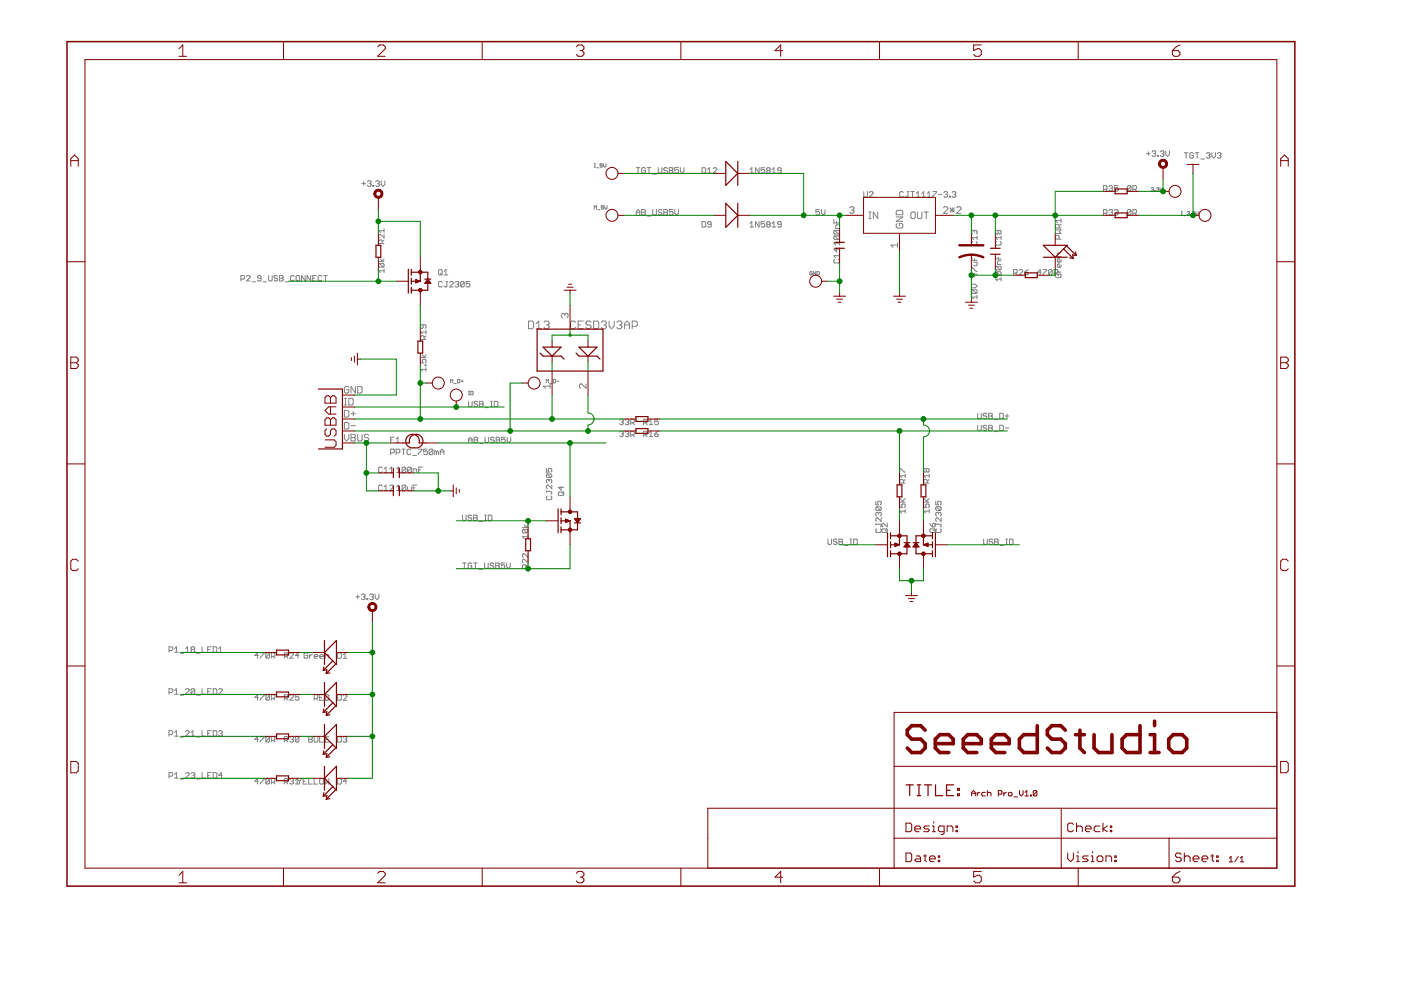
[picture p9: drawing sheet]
<svg xmlns="http://www.w3.org/2000/svg" width="297mm" height="210mm" viewBox="0 0 297 210" stroke-linecap="round" stroke-linejoin="round" font-family="sans-serif">
<g fill="none" stroke="#808080" stroke-width=".21">
<path d="M76.7 38.9h.8M77.1 38.5v.8M77.9 38.5l.2-.2h.4l.2 .2-.2 .4M78.3 38.9h.2M78.5 38.9l.2 .2-.2 .4h-.4l-.2-.2M79.1 39.3h.1v.2h-.1zM79.7 38.5l.1-.2h.4l.2 .2-.2 .4M80 38.9h.2M80.2 38.9l.2 .2-.2 .4h-.4l-.1-.2M80.8 38.3v.8l.4 .4 .4-.4v-.8M126 35.5h.2M126 34.7h.2"/>
<path d="M126.1 34.7v.8M126.5 35.6h.5M127.7 34.7h-.5v.4l.3-.1 .2 .1-.1 .4-.4-.2M128 34.7v.5l.2 .3 .3-.3v-.5M134.9 35.5h.8M135.3 35.5v1.2M136.8 35.8l-.2-.3h-.4l-.1 .3v.7l.1 .2h.4l.2-.2v-.4h-.4M137.2 35.5h.8M137.6 35.5v1.2M138.4 36.9h.8M139.6 35.5v1l.2 .2h.3l.2-.2v-1M141.5 35.8l-.2-.3h-.4l-.2 .4 .2 .2h.4l.2 .4-.2 .2h-.4l-.2-.2"/>
<path d="M141.9 36.1h.6M141.9 35.5h.6l.2 .3-.2 .3 .2 .4-.2 .2h-.6zM143.8 35.5h-.7v.6l.4-.2 .3 .2v.4l-.1 .2h-.4l-.2-.2M144.3 35.5v.8l.3 .4 .4-.4v-.8M148.9 35.6h.5l.2 .2v.7l-.2 .2h-.5zM150 36.7h.8M150 35.9l.4-.3v1.1M151.2 35.8l.2-.2h.4l.2 .2v.1l-.8 .8h.8M159 35.9l.4-.3v1.1M159 36.7h.8M161 35.6v1.1l-.8-1.1v1.1M162.1 35.6h-.7v.5l.4-.2 .3 .2v.4l-.2 .2h-.3l-.2-.2"/>
<path d="M162.7 36.1l-.2-.2 .2-.3h.4l.2 .2-.2 .3M162.7 36.1l-.2 .2 .2 .4h.4l.2-.2-.2-.4M162.7 36.1h.4M163.7 35.9l.4-.3v1.1M163.7 36.7h.8M165.6 36.1h-.5l-.2-.2 .2-.3h.3l.2 .2v.7l-.2 .2h-.3l-.2-.2M235.1 39.6l.2-.2h.4l.2 .2-.2 .3M235.5 39.9h.2M235.7 39.9l.2 .2-.2 .4h-.4l-.2-.2M237 39.4h-.7v.5l.4-.1 .3 .1v.4l-.1 .2h-.4l-.2-.2M239.8 39.6l-.2-.2h-.4l-.2 .2v.7M239.8 39.6v.7l-.2 .2h-.4l-.2-.2"/>
<path d="M239.8 39.6l-.8 .7M243.1 32.6h.8M243.5 32.2v.8M244.1 39.9l.4-.1 .1 .1-.1 .3M244.3 32.2l.2-.2h.3l.2 .2-.2 .4M244.6 32.6h.2M244.8 32.6l.2 .2-.2 .4h-.3l-.2-.2M245.2 39.9l.4-.1 .1 .1-.1 .3M245.4 33h.2v.2h-.2zM246 39.8v.5l.2 .2 .2-.2v-.5M246 32.2l.2-.2h.4l.2 .2-.2 .4M246.4 32.6h.2"/>
<path d="M246.6 32.6l.2 .2-.2 .4h-.4l-.2-.2M247.2 32v.8l.4 .4 .3-.4v-.8M251.1 32.4h.8M251.5 32.4v1.1M253 32.6l-.2-.2h-.3l-.2 .2v.7l.2 .2h.3l.2-.2v-.3h-.4M253.4 32.4h.8M253.8 32.4v1.1M254.6 33.7h.8M255.8 32.6l.2-.2h.3l.2 .2-.2 .4M256.2 33h.1M256.3 33l.2 .1-.2 .4h-.3l-.2-.2M256.9 32.4v.7l.4 .4 .4-.4v-.7"/>
<path d="M258.1 32.6l.2-.2h.4l.2 .2-.2 .4M258.5 33h.2M258.7 33l.2 .1-.2 .4h-.4l-.2-.2M51.1 59.2h.5l.2-.2v-.4l-.2-.2h-.5v1.2M52.3 58.6l.2-.2h.3l.2 .2v.2l-.7 .8h.7M53.4 59.8h.8M55.4 59h-.6l-.2-.2 .2-.4h.4l.2 .2v.8l-.2 .2h-.4l-.2-.2M55.8 59.8h.7M56.9 58.4v1l.2 .2h.4l.2-.2v-1M58.9 58.6l-.2-.2h-.4l-.2 .2 .2 .4h.4l.2 .2-.2 .4h-.4l-.2-.2M59.3 58.4h.5l.2 .2-.2 .4 .2 .4-.2 .2h-.5zM59.3 59h.5"/>
<path d="M60.4 59.8h.8M62.4 58.6l-.2-.2h-.4l-.2 .2v.8l.2 .2h.4l.2-.2M62.8 58.6l.2-.2h.4l.1 .2v.8l-.1 .2h-.4l-.2-.2zM64.7 58.4v1.2l-.8-1.2v1.2M65.9 58.4v1.2l-.8-1.2v1.2M66.3 59h.4M67.1 58.4h-.8v1.2h.8M68.2 58.6l-.2-.2h-.4l-.1 .2v.8l.1 .2h.4l.2-.2M68.6 58.4h.8M69 58.4v1.2M80.3 55.5h1.1M80.5 55.9h.7l.2 .1v.4l-.2 .2"/>
<path d="M80.5 55.9l-.2 .1v.4l.2 .2h.7M80.5 55.9l.7 .7M80.7 54.9l.3 .6 .4-.6M81 51.6v-.5l-.1-.2h-.4l-.2 .2v.5h1.1M81.4 57.4h-1.1l.4 .4M81.4 48.5v.8M81.4 49.7v.8l-.7-.8-.4 .2v.4l.2 .2M81.4 57v.8M81.4 50.9l-.4 .4M81.4 48.9h-1.1l.4 .4M93 57.3l.2-.2h.4l.1 .2v.8l-.1 .2h-.4l-.2-.2zM93.4 57.9l.3 .4"/>
<path d="M93.7 59.9l-.1-.2h-.4l-.2 .2v.7l.2 .2h.4l.1-.2M94.2 58.3h.7M94.2 57.5l.4-.4v1.2M94.6 59.7h.3M94.7 59.7v.9l-.1 .2-.4-.2M95.3 59.9l.2-.2h.4l.2 .2v.2l-.8 .7h.8M96.5 59.9l.2-.2h.4l.2 .2-.2 .4M98.4 59.9l-.2-.2h-.3l-.2 .2v.7M98.4 59.9v.7l-.2 .2h-.3l-.2-.2M98.4 59.9l-.7 .7M99.6 59.7h-.8v.6l.4-.2 .4 .2v.3l-.2 .2h-.4l-.2-.2M126 44.3v-.7l.2 .3 .3-.3v.7"/>
<path d="M126.7 44.5h.5M128 43.6h-.5v.4l.2-.1 .3 .1-.2 .3-.3-.1M128.2 43.6v.5l.3 .2 .2-.2v-.5M134.9 45h.8M134.9 45.6v-.8l.4-.4 .4 .4v.8M136.1 45h.5M136.1 44.4h.5l.2 .2-.2 .4 .2 .4-.2 .2h-.5zM137.2 45.8h.8M138.4 44.4v1l.2 .2h.4l.2-.2v-1M140.3 44.6l-.2-.2h-.3l-.2 .4 .2 .2h.3l.2 .4-.2 .2h-.3l-.2-.2M140.7 44.4h.6l.2 .2-.2 .4 .2 .4-.2 .2h-.6zM140.7 45h.6"/>
<path d="M142.7 44.4h-.8v.6l.4-.2 .4 .2v.4l-.2 .2h-.4l-.2-.2M143.1 44.4v.8l.4 .4 .3-.4v-.8M148.9 47h.5l.2 .2v.7l-.2 .2h-.5zM150.8 47.6h-.6l-.2-.2 .2-.4h.4l.2 .2v.7l-.2 .2h-.4l-.2-.2M159 47.4l.4-.4v1.1M159 48.1h.8M161 47v1.1l-.8-1.1v1.1M162.1 47h-.7v.6l.4-.2 .3 .2v.3l-.2 .2h-.3l-.2-.2M162.7 47.6l-.2 .2 .2 .3h.4l.2-.2-.2-.3M162.7 47.6l-.2-.2 .2-.4h.4l.2 .2-.2 .4M162.7 47.6h.4M163.7 48.1h.8"/>
<path d="M163.7 47.4l.4-.4v1.1M165.6 47.6h-.5l-.2-.2 .2-.4h.3l.2 .2v.7l-.2 .2h-.3l-.2-.2M172.2 57.7l-.1-.1-.4 .1 .1 .6 .4-.1v-.2h-.2M172.9 57.6v.7l-.5-.7v.7M173.2 57.6l.5 .1-.1 .6h-.4zM173.8 44.4h-.8v.6l.4-.2 .4 .2v.4l-.2 .2h-.4l-.2-.2M174.2 44.4v.8l.3 .4 .4-.4v-.8M176.8 46.5v.8h1.2M177 48.8h.8l.2 .2v.4l-.2 .2M177 50h.8l.2 .2v.4l-.2 .2M177 55l-.2 .2v.4l.2 .2h.8l.2-.2v-.4l-.2-.2M177 50l-.2 .2v.4l.2 .2h.8"/>
<path d="M177 48.8l-.2 .2v.4l.2 .2h.8M177 50l.8 .8M177 48.8l.8 .8M177.4 46.9v.4M177.4 52.6v.8l-.6-.6h1.2M178 51.6h-1.2l.4 .4M178 51.2v.8M178 53.8v.8M178 47.7h-.6l-.2 .2v.6h.8M178 54.2h-1.2l.4 .4M180.1 44.1l.3-.3h.4l.3 .3-.3 .4M180.6 44.5h.2"/>
<path d="M180.8 44.5l.3 .3-.3 .4h-.4l-.3-.2M183.1 40.6v1l.2 .2h.4l.2-.2v-1M184.2 46.4h.5M184.2 45h.5M184.3 40.8l.2-.2h.4l.2 .2v.2l-.8 .8h.8M184.4 45v1.4M186.1 45v1.4l-.9-1.4v1.4M190 46h1.4l-1.4 .9h1.4M190.2 47.4l-.2 .2v.5l.2 .2h1l.2-.2v-.5l-.2-.2h-.5v.5M190.2 44.6h1l.2 .2v.7h-1.4v-.7zM190.3 52h-1.4l.5 .4M190.3 51.5v.9"/>
<path d="M191.5 40.8l-.2-.2h-.3l-.2 .2v.8l.2 .2h.3l.2-.2M192.3 40.6h.4M192.5 40.6v1l-.2 .2-.4-.2M193.1 40.6h.8M193.1 45.2l.3-.2h.4l.3 .2v.9l-.3 .3h-.4l-.3-.3zM193.5 40.6v1.2M194.3 41.8h.8M194.3 41l.4-.4v1.2M194.5 45v1.1l.3 .3h.4l.3-.3v-1.1M195.4 41l.4-.4v1.2M195.4 41.8h.8M195.9 45h.9"/>
<path d="M196.4 45v1.4M196.6 41l.4-.4v1.2M196.6 41.8h.8M197.8 40.6h.8v.2l-.8 .8v.2M198.9 41.2h.8M200 44.1l.3-.3h.4l.3 .3v.2l-1 .9h1M200.1 40.8l.2-.2h.4l.2 .2-.2 .4M200.5 41.2h.2M200.7 41.2l.2 .2-.2 .4h-.4l-.2-.2M201.3 41.6h.2v.2h-.2zM201.4 44.5h1M201.4 44.1l1 .9"/>
<path d="M201.9 40.8l.2-.2h.4l.1 .2-.1 .4M201.9 44.1v.9M202.3 41.2h.2M202.4 44.1l-1 .9M202.5 41.2l.1 .2-.1 .4h-.4l-.2-.2M202.8 44.1l.3-.3h.4l.3 .3v.2l-1 .9h1M206 54.4v.8h1.2M206 57.5v-.7l1.2 .7M206.2 51.2l-.2 .2v.4l.2 .1h.8l.2-.1v-.4l-.2-.2M206.4 55.6h.8v.6l-.2 .1h-.6M206.6 49l.2-.2 .4 .2v.4l-.2 .2M206.6 49l-.2-.2-.4 .2v.4l.2 .2"/>
<path d="M206.6 57.9v.8l-.6-.6h1.2M206.6 49v.2M206.6 54.8v.4M207.2 50v.8M207.2 50.4h-1.2l.4 .4M211.1 54.1v.8h1.2M211.3 51.2l-.2 .2v.4l.2 .2h.7l.3-.2v-.4l-.3-.2M211.3 56.5h.7l.3 .1v.4l-.3 .2M211.3 57.6h.7l.3 .2v.4l-.3 .2M211.3 57.6l-.2 .2v.4l.2 .2h.7M211.3 56.5l-.2 .1v.4l.2 .2h.7M211.3 57.6l.7 .8"/>
<path d="M211.3 56.5l.7 .7M211.7 49l-.2-.2-.4 .2v.4l.2 .2 .4-.2M211.7 49l.2-.2 .4 .2v.4l-.3 .2-.3-.2M211.7 49v.4M211.7 54.5v.4M212.3 59.2h-1.2l.4 .4M212.3 50v.8M212.3 58.8v.8M212.3 55.3h-.6l-.2 .2v.6h.8M212.3 50.4h-1.2l.4 .4M214.9 57.9h.6l.2-.2v-.4l-.2-.2h-.6v1.2M215.3 57.9l.4 .4"/>
<path d="M216.1 57.3l.2-.2h.3l.2 .2v.2l-.7 .8h.7M217.2 57.7h.6l.2 .4-.2 .2h-.4l-.2-.2zM218 57.1l-.8 .6M220.7 57.7h-.7l.6-.6v1.2M221.1 57.1h.8l-.8 1.2M223.1 57.3l-.2-.2h-.4l-.2 .2v.8M223.1 57.3v.8l-.2 .2h-.4l-.2-.2M223.1 57.3l-.8 .8M223.5 57.9h.6l.2-.2v-.4l-.2-.2h-.6v1.2M223.8 48.7h1.2l-.4 .4 .4 .4h-1.2M223.9 57.9l.4 .4M224 58.1l-.2 .2v.4l.2 .2h.7l.3-.2v-.4l-.3-.2h-.3v.4"/>
<path d="M224.2 57.7h.8M224.2 57.1l.4 .6M224.6 48.3v-.5l-.2-.2h-.4l-.2 .2v.5h1.2M224.6 50.7v-.6l-.2-.2h-.4l-.2 .2v.6h1.2M225 46.4v.8M225 55v.4l-.3 .2h-.3l-.2-.2v-.4l.4-.2v.8M225 56.2v.3l-.3 .2h-.3l-.2-.2v-.3l.4-.3v.8M225 53.6h-.6l-.2 .2v.6h.8M225 47.6l-.4 .4M225 46.8h-1.2l.4 .4M234 45.2h.5l.2-.2v-.4l-.2-.2h-.5v1.2M234 40.1h.5l.2-.2v-.3l-.2-.2h-.5v1.1"/>
<path d="M234.3 45.2l.4 .4M234.3 40.1l.4 .4M235.1 44.6l.2-.2h.4l.2 .2-.2 .4M235.5 45h.2M235.7 45l.2 .2-.2 .4h-.4l-.2-.2M236.3 44.6l.2-.2h.4l.1 .2-.1 .4M236.7 45h.2M236.9 45l.1 .2-.1 .4h-.4l-.2-.2M239.8 44.6l-.2-.2h-.4l-.2 .2v.8M239.8 44.6v.8l-.2 .2h-.4l-.2-.2M239.8 44.6l-.8 .8M240.2 45.2h.6l.2-.2v-.4l-.2-.2h-.6v1.2"/>
<path d="M240.2 40.1h.6l.2-.2v-.3l-.2-.2h-.6v1.1M240.6 45.2l.4 .4M240.6 40.1l.4 .4M244.3 40.2h.2M244.5 40.2l.1 .1-.1 .2-.4-.1M244.8 40.4l.2 .1zM245.4 40.2h.2M245.6 40.2l.1 .1-.1 .2-.4-.1M250.4 45.6h.3M250.4 44.9h.3M250.5 44.9v.7M250.9 45.7h.5"/>
<path d="M251.7 45l.4-.1 .1 .1-.1 .3M251.9 45.3h.2M252.1 45.3l.1 .1-.1 .2-.4-.1M252.4 45.5l.2 .1zM252.8 45l.4-.1 .1 .1-.1 .3M253 45.3h.2M253.2 45.3l.1 .1-.1 .2-.4-.1M253.6 44.9v.5l.2 .2 .2-.2v-.5M89.2 76.2v.7h.5l-.1-.3 .1-.4h.4l.2 .2v.4l-.2 .1M89.2 75.8h1.1M89.6 75.2l.3 .6 .4-.6M89.7 68.9v.5l-.1 .2-.4-.2v-.4l.2-.1h.7l.2 .1v.4l-.2 .2"/>
<path d="M89.9 72v-.6l-.2-.2h-.3l-.2 .2v.6h1.1M90.1 77.3h.2v.2h-.2zM90.3 78.3h-1.1l.4 .4M90.3 70v.8M90.3 77.9v.8M90.3 71.2l-.4 .4M90.3 70.4h-1.1l.4 .4M96.9 60.3h.2M97.1 60.3l.2 .2-.2 .3h-.4l-.2-.2M112.1 68.1h.8l.2 .2v1.1l-.2 .3h-.8zM113.7 69.7h1.1M113.7 68.6l.5-.5v1.6"/>
<path d="M115.3 68.3l.3-.2h.5l.3 .2v.3l-.3 .3M115.9 68.9h.2M116.1 68.9l.3 .3v.2l-.3 .3h-.5l-.3-.3M119.7 66.7l.3-.3 .4 .3v.4l-.2 .3M119.7 66.7l-.2-.3-.5 .3v.4l.3 .3M119.7 66.7v.2M122 68.3l-.2-.2h-.6l-.3 .2v1.1l.3 .3h.6l.2-.3M122.6 68.9h.5M123.7 68.1h-1.1v1.6h1.1M125.3 68.3l-.3-.2h-.5l-.3 .2v.3l.3 .3h.5l.3 .3v.2l-.3 .3h-.5l-.3-.3M125.9 68.1h.8l.2 .2v1.1l-.2 .3h-.8zM127.5 68.3l.3-.2h.5l.3 .2v.3l-.3 .3"/>
<path d="M128 68.9h.3M128.3 68.9l.3 .3v.2l-.3 .3h-.5l-.3-.3M129.1 68.1v1.1l.6 .5 .5-.5v-1.1M130.8 68.3l.2-.2h.6l.2 .2v.3l-.2 .3M131.3 68.9h.3M131.6 68.9l.2 .3v.2l-.2 .3h-.6l-.2-.3M132.4 68.9h1.1M132.4 69.7v-1.1l.5-.5 .6 .5v1.1M134 69.2h.9l.2-.3v-.6l-.2-.2h-.9v1.6M206 60.3h.8l.4 .3-.4 .4h-.8M206.2 61.4h.8l.2 .2v.4l-.2 .2M206.2 61.4l-.2 .2v.4l.2 .2h.8"/>
<path d="M206.2 61.4l.8 .8M207.2 63h-1.2l.4 .4M207.2 62.6v.8M73 87h.7l.3 .2v1l-.3 .2h-.7zM73 89.6h.7l.3 .2v.9l-.3 .3h-.7zM73 92.1v.9l.5 .5 .5-.5v-.9M73 85.9h.5M73 84.5h.5M73.3 84.5v1.4M74 82.2l-.3-.3h-.4l-.3 .3v.9l.3 .2h.4l.3-.2v-.5h-.5M74 84.5h.7l.2 .2v.9l-.2 .3h-.7zM74.4 92.1h.7l.3 .2-.3 .5 .3 .5-.3 .2h-.7z"/>
<path d="M74.4 87.7h1M74.4 90.3h1M74.4 92.8h.7M74.9 87.2v1M75.4 81.9v1.4l-1-1.4v1.4M75.8 92.1v1.2l.3 .2h.4l.3-.2v-1.2M75.8 81.9h.7l.3 .3v.9l-.3 .2h-.7zM78.2 92.3l-.3-.2h-.4l-.3 .5 .3 .2h.4l.3 .5-.3 .2h-.4l-.3-.2M81.1 99.2l-.2-.2h-.4l-.2 .2v.8l.2 .2h.4l.2-.2M81.4 99.4l.4-.4v1.2M82.6 99.4l.4-.4v1.2M82.8 96h.6l.2-.2v-.4l-.2-.2h-.6v1.2"/>
<path d="M82.8 93.3h.4M83.6 92.7h-.8v1.2M84 96h.6l.2-.2v-.4l-.2-.2h-.6v1.2M84 93.1l.4-.4v1.2M84 93.9h.8M84.1 99.4l.4-.4v1.2M85.2 95.2h.7M85.6 95.2v1.2M86 99.2v.8l-.1 .2h-.5l-.1-.2M86 99.2l-.1-.2h-.5l-.1 .2v.8M86 99.2l-.7 .8M87.1 95.4l-.2-.2h-.4l-.2 .2v.8l.2 .2h.4l.2-.2"/>
<path d="M87.2 99.2v.8l-.2 .2h-.4l-.2-.2M87.2 99.2l-.2-.2h-.4l-.2 .2v.8M87.2 99.2l-.8 .8M87.5 96.6h.8M88.7 95.2h.8v.2l-.8 .8v.2M88.8 99.6h.4M89.6 99h-.8v1.2M90.6 95.2h-.8v.6l.4-.2 .4 .2v.4l-.2 .2h-.4l-.2-.2M91.8 95.4l-.2-.2h-.4l-.2 .2v.8M91.8 95.4v.8l-.2 .2h-.4l-.2-.2M91.8 95.4l-.8 .8M92.6 95.8l.2-.2 .2 .2v.6"/>
<path d="M92.6 95.8l-.4-.2v.8M92.6 95.8v.6M93.3 96.4v-.8l.4-.4 .4 .4v.8M93.3 95.8h.8M95.5 81.2v-.8l.3 .3 .2-.3v.8M96.2 81.3h.6M97 80.4l.5 .2-.1 .6h-.4zM97.7 80.8h.5M98 80.6v.4M99.3 83.7h.3M99.3 83h.3M99.3 85.1v.9l.2 .2h.4l.2-.2v-.9"/>
<path d="M99.3 93.3h.8M99.3 93.9v-.8l.4-.4 .4 .4v.8M99.4 83v.7M99.8 83l.5 .1-.1 .6h-.4zM100.5 92.7h.6l.2 .2-.2 .4 .2 .4-.2 .2h-.6zM100.5 93.3h.6M101.3 85.3l-.2-.2h-.4l-.2 .4 .2 .2h.4l.2 .3-.2 .2h-.4l-.2-.2M101.7 85.1h.6l.1 .2-.1 .4 .1 .3-.1 .2h-.6zM101.7 85.7h.6M101.7 94h.7M102.8 92.7v1l.2 .2h.4l.2-.2v-1M102.8 86.4h.8"/>
<path d="M104 86.2h.4M104 85.1h.4M104.2 85.1v1.1M104.8 92.9l-.2-.2h-.4l-.2 .4 .2 .2h.4l.2 .4-.2 .2h-.4l-.2-.2M104.8 85.1h.6l.2 .2v.7l-.2 .2h-.6zM105.2 92.7h.6l.2 .2-.2 .4 .2 .4-.2 .2h-.6zM105.2 93.3h.6M107.1 92.7h-.7v.6l.5-.2 .2 .2v.4l-.2 .2h-.3l-.2-.2M107.5 92.7v.8l.4 .4 .4-.4v-.8M115.8 81.2v-.8l.3 .3 .2-.3v.8M115.8 99.3v.8h.6l-.2-.4 .2-.4h.4l.2 .2v.4l-.2 .2M116.6 81.3h.5"/>
<path d="M116.6 81.9h-1.4l.5 .4M116.6 81.4v.9M117.3 80.4l.5 .2-.1 .6h-.4zM118.1 80.8h.5M124.2 81.4v.9l-.9-.9h-.2l-.2 .2v.5l.2 .2M131.4 89.1l.2-.2h.4l.1 .2-.1 .4M131.4 91.6l.2-.2h.4l.1 .2-.1 .4M131.8 89.5h.2M131.8 92h.2M132 89.5l.1 .2-.1 .3h-.4l-.2-.1M132 92l.1 .2-.1 .4h-.4l-.2-.2M132.6 89.1l.2-.2h.3l.2 .2-.2 .4"/>
<path d="M132.6 91.6l.2-.2h.3l.2 .2-.2 .4M132.9 89.5h.2M132.9 92h.2M133.1 89.5l.2 .2-.2 .3h-.3l-.2-.1M133.1 92l.2 .2-.2 .4h-.3l-.2-.2M133.7 89.7h.6l.2-.2v-.4l-.2-.2h-.6v1.1M133.7 92.2h.6l.2-.2v-.4l-.2-.2h-.6v1.2M134.1 89.7l.4 .3M134.1 92.2l.4 .4M136.5 89.7h.5l.2-.2v-.4l-.2-.2h-.5v1.1M136.5 92.2h.5l.2-.2v-.4l-.2-.2h-.5v1.2M136.8 89.7l.4 .3"/>
<path d="M136.8 92.2l.4 .4M137.6 90h.8M137.6 92.6h.8M137.6 89.3l.4-.4v1.1M137.6 91.8l.4-.4v1.2M138.8 92h.6l.2 .4-.2 .2h-.4l-.2-.2zM139.6 88.9h-.8v.6l.4-.2 .4 .2v.4l-.2 .1h-.4l-.2-.1M139.6 91.4l-.8 .6M196.4 99.5l.2-.2 .4 .2v.4l-.2 .2-.4-.2M196.4 99.5l-.2-.2-.3 .2v.4l.1 .2 .4-.2M196.4 99.5v.4M207.3 87.6v1l.2 .2h.4l.1-.2v-1"/>
<path d="M207.3 90.2v.9l.2 .2h.4l.1-.2v-.9M209.2 87.8l-.2-.2h-.4l-.2 .4 .2 .2h.4l.2 .4-.2 .2h-.4l-.2-.2M209.2 90.4l-.2-.2h-.4l-.2 .4 .2 .1h.4l.2 .4-.2 .2h-.4l-.2-.2M209.6 87.6h.6l.2 .2-.2 .4 .2 .4-.2 .2h-.6zM209.6 88.2h.6M209.6 90.2h.6l.2 .2-.2 .3 .2 .4-.2 .2h-.6zM209.6 90.7h.6M210.8 89h.8M210.8 91.5h.8M212 87.6h.5l.2 .2v.8l-.2 .2h-.5zM212 90.2h.5l.2 .2v.7l-.2 .2h-.5zM213.1 88.2h.8"/>
<path d="M213.1 90.7h.8M213.5 87.8v.8M81.1 103l-.2-.2h-.4l-.2 .2v.8l.2 .2h.4l.2-.2M81.4 100.2h.8M81.4 104h.8M81.4 103.2l.4-.4v1.2M82.6 100.2h.8M82.6 103l.2-.2h.4l.2 .2v.2l-.8 .8h.8M84.1 103.2l.4-.4v1.2M84.1 100.2h.8M84.1 104h.8M86 103l-.1-.2h-.5l-.1 .2v.8"/>
<path d="M86 103v.8l-.1 .2h-.5l-.1-.2M86 103l-.7 .8M86.4 103.2v.6l.2 .2h.6v-.8M87.6 100.2v-.8h.6l.2 .2v.6M87.6 103.4h.4M88.4 102.8h-.8v1.2M98.1 109.2v1l.2 .2h.3l.2-.2v-1M98.1 119.4h.7M98.4 119.4v1.1M100 109.4l-.2-.2h-.4l-.1 .4 .1 .2h.4l.2 .4-.2 .2h-.4l-.1-.2M100 119.5l-.2-.1h-.4l-.1 .1v.8l.1 .2h.4l.2-.2v-.3h-.4M100.4 109.2h.6l.2 .2-.2 .4 .2 .4-.2 .2h-.6z"/>
<path d="M100.4 109.8h.6M100.4 119.4h.8M100.8 119.4v1.1M101.6 110.6h.7M102.7 119.4v.9l.2 .2h.4l.2-.2v-.9M102.7 110.4h.4M102.7 109.2h.4M102.9 109.2v1.2M103.5 109.2h.6l.2 .2v.8l-.2 .2h-.6zM104.7 119.5l-.2-.1h-.4l-.2 .1 .2 .5h.4l.2 .1-.2 .4h-.4l-.2-.2M105.1 119.4h.6l.2 .1-.2 .5 .2 .3-.2 .2h-.6zM105.1 120h.6"/>
<path d="M107 119.4h-.7v.6l.3-.3 .4 .3v.3l-.2 .2h-.4l-.1-.2M107.4 119.4v.7l.4 .4 .4-.4v-.7M110.8 111.8h1.1M111 112.2l-.2 .2v.4l.2 .2h.7M111 112.2h.7l.2 .2v.4l-.2 .2M111 112.2l.7 .8M111.1 111.3l.4 .5 .4-.5M111.9 113.8h-1.1l.3 .4M111.9 113.4v.8M111.9 117.4v.8l-.8-.8h-.1l-.2 .2v.4l.2 .2M111.9 118.6v.7l-.8-.7h-.1l-.2 .2v.3l.2 .2M111.9 119.7l-.4 .4"/>
<path d="M115.8 104.2h1l.2 .2-.2 .4M115.8 104v.4M116 105.2l-.2 .2v.3l.2 .2h.8l.2-.2v-.3l-.2-.2M116 100.5l-.2 .2v.4l.2 .2h.8M116 100.5h.8l.2 .2v.4l-.2 .2M116 100.5l.8 .8M116.4 101.9l-.2-.2-.4 .2v.3l.2 .2M116.4 101.9l.2-.2 .4 .2v.3l-.2 .2M116.4 101.9v.1M117 102.8v.8l-.8-.8-.4 .2v.4l.2 .2M118.4 104.5l.2-.2h.7l.2 .2v.4l-.2 .2h-.7l-.2-.2zM119 103.1v.8l-.6-.6h1.1"/>
<path d="M119.5 104.3l-.4 .4M175.5 114.3v1l.2 .1h.4l.2-.1v-1M177.5 114.5l-.2-.2h-.4l-.2 .4 .2 .2h.4l.2 .4-.2 .1h-.4l-.2-.1M177.9 114.3h.6l.1 .2-.1 .4 .1 .4-.1 .1h-.6zM177.9 114.9h.6M179 115.6h.8M180.2 115.4h.4M180.2 114.3h.4M180.4 114.3v1.1M181 114.3h.6l.2 .2v.8l-.2 .1h-.6zM185.7 111.1h.9l.2 .2-.2 .4M185.7 106.3v.7h.6l-.2-.5 .2-.2h.3l.2 .2v.3l-.2 .2"/>
<path d="M185.7 111v.3M185.9 112.1l-.2 .2v.4l.2 .2h.7l.2-.2v-.4l-.2-.2M185.9 107.5l-.2 .2v.3l.2 .2h.7M185.9 107.5h.7l.2 .2v.3l-.2 .2M185.9 107.5l.7 .7M186.3 108.8l-.2-.2-.4 .2v.4l.2 .2M186.3 108.8l.2-.2 .3 .2v.4l-.2 .2M186.3 108.8v.2M186.8 109.8v.8l-.7-.8h-.2l-.2 .2v.4l.2 .2M187 112.3l.2-.2h.7l.2 .2v.4l-.2 .2h-.7l-.2-.2zM188.1 111v.7l-.8-.7h-.1l-.2 .1v.4l.2 .2M188.1 112.1l-.4 .4"/>
<path d="M190.8 106.8v.8h.5l-.1-.6 .1-.2h.4l.2 .2v.4l-.2 .2M190.8 100.1v-.8l1.1 .8M190.8 106.4h1.1M190.8 105.7l.7 .7M191.5 102.4v-.5l-.2-.2h-.3l-.2 .2v.5h1.1M191.9 108.4h-1.1l.4 .4M191.9 100.5v.8M191.9 108v.8M191.9 105.7l-.6 .6M191.9 100.9h-1.1l.4 .4M191.9 101.7l-.4 .3M195.9 106.8v.8h.5l-.2-.6 .2-.2h.4l.2 .2v.4l-.2 .2"/>
<path d="M195.9 106.4h1.1M195.9 105.7l.7 .7M196.6 102.4v-.5l-.2-.2h-.4l-.1 .2v.5h1.1M197 108.4h-1.1l.3 .4M197 100.5v.8M197 108v.8M197 105.7l-.6 .6M197 100.9h-1.1l.3 .4M197 101.7l-.4 .3M197.1 112.3l.2-.2h.8l.2 .2v.4l-.2 .2h-.8l-.2-.2zM197.1 111l.6 .7M197.7 111.1l.4-.1 .2 .1v.4l-.2 .2h-.4z"/>
<path d="M198.3 112.1l-.4 .4M198.4 106.3v.7h.6l-.2-.5 .2-.2h.3l.2 .2v.3l-.2 .2M198.4 111v.3M198.4 111.1h.9l.2 .2-.2 .4M198.6 112.1l-.2 .2v.4l.2 .2h.7l.2-.2v-.4l-.2-.2M198.6 107.5l-.2 .2v.3l.2 .2h.7M198.6 107.5h.7l.2 .2v.3l-.2 .2M198.6 107.5l.7 .7M199 108.8l-.2-.2-.4 .2v.4l.2 .2M199 108.8l.2-.2 .3 .2v.4l-.2 .2M199 108.8v.2M199.5 109.8v.8l-.7-.8h-.2l-.2 .2v.4l.2 .2"/>
<path d="M208.6 114.3v1l.1 .1h.4l.2-.1v-1M210.5 114.5l-.2-.2h-.4l-.2 .4 .2 .2h.4l.2 .4-.2 .1h-.4l-.2-.1M210.9 114.3h.6l.2 .2-.2 .4 .2 .4-.2 .1h-.6zM210.9 114.9h.6M212.1 115.6h.7M213.2 115.4h.4M213.2 114.3h.4M213.4 114.3v1.1M214 114.3h.6l.2 .2v.8l-.2 .1h-.6zM35.8 137.9h.6l.2-.2v-.4l-.2-.2h-.6v1.2M37 137.5l.4-.4v1.2M37 138.3h.8"/>
<path d="M38.2 138.5h.7M39.3 138.3h.8M39.3 137.5l.4-.4v1.2M40.7 137.7l-.2-.2 .2-.4h.4l.2 .2-.2 .4M40.7 137.7l-.2 .2 .2 .4h.4l.2-.2-.2-.4M40.7 137.7h.4M41.7 138.5h.8M42.8 137.1v1.2h.8M44 137.7h.4M44.8 137.1h-.8v1.2h.8M45.2 137.1h.6l.2 .2v.8l-.2 .2h-.6zM46.4 137.5l.3-.4v1.2"/>
<path d="M46.4 138.3h.7M54.8 139h-.8l.6-.6v1.2M55.2 138.4h.8l-.8 1.2M57.1 138.6l-.2-.2h-.3l-.2 .2v.8M57.1 138.6v.8l-.2 .2h-.3l-.2-.2M57.1 138.6l-.7 .8M57.5 139.2h.6l.2-.2v-.4l-.2-.2h-.6v1.2M57.9 139.2l.4 .4M60.3 139.2h.6l.1-.2v-.4l-.1-.2h-.6v1.2M60.7 139.2l.3 .4M61.4 138.6l.2-.2h.4l.2 .2v.2l-.8 .8h.8M63.4 139h-.8l.6-.6v1.2"/>
<path d="M65.3 138.6l-.3-.2h-.3l-.2 .2v.8l.2 .2h.3l.3-.2v-.4h-.4M65.6 138.8v.8M66.2 138.8h-.2l-.4 .4M66.6 139.2h.8l-.2-.4h-.4l-.2 .2v.4l.2 .2h.4M67.8 139.2h.8l-.2-.4h-.4l-.2 .2v.4l.2 .2h.4M69 139.6v-.8h.5l.2 .2v.6M71.6 138.4h.6l.2 .2v.8l-.2 .2h-.6zM72.8 139.6h.7M72.8 138.8l.4-.4v1.2M75.5 126.5h.7M75.8 126.2v.7M76.6 126.2l.2-.2h.4l.2 .2-.2 .3"/>
<path d="M77 126.5h.2M77.2 126.5l.2 .2-.2 .4h-.4l-.2-.2M77.8 126.9h.2v.2h-.2zM78.4 126.2l.2-.2h.4l.2 .2-.2 .3M78.8 126.5h.2M79 126.5l.2 .2-.2 .4h-.4l-.2-.2M79.5 126v.7l.4 .4 .4-.4v-.7M101.6 120.7h.7M111.5 120.5v-.5l-.2-.3h-.3l-.2 .3v.5h1.1M35.8 146.8h.6l.2-.2v-.4l-.2-.2h-.6v1.2M35.8 155.7h.6l.2-.2v-.4l-.2-.2h-.6v1.2M37 146.4l.4-.4v1.2"/>
<path d="M37 155.3l.4-.4v1.2M37 147.2h.8M37 156.1h.8M38.2 147.4h.7M38.2 156.3h.7M39.3 146.2l.2-.2h.4l.2 .2v.2l-.8 .8h.8M39.3 155.1l.2-.2h.4l.2 .2v.2l-.8 .8h.8M40.5 156.1h.8M40.5 155.3l.4-.4v1.2M41.3 146.2v.8l-.2 .2h-.4l-.2-.2M41.3 146.2l-.2-.2h-.4l-.2 .2v.8M41.3 146.2l-.8 .8"/>
<path d="M41.7 147.4h.8M41.7 156.3h.8M42.8 146v1.2h.8M42.8 154.9v1.2h.8M44 146.6h.4M44 155.5h.4M44.8 146h-.8v1.2h.8M44.8 154.9h-.8v1.2h.8M45.2 146h.6l.2 .2v.8l-.2 .2h-.6zM45.2 154.9h.6l.2 .2v.8l-.2 .2h-.6zM46.4 146.2l.1-.2h.4l.2 .2v.2l-.7 .8h.7M46.4 155.1l.1-.2h.4l.2 .2-.2 .4"/>
<path d="M46.7 155.5h.2M46.9 155.5l.2 .2-.2 .4h-.4l-.1-.2M54.8 147.9h-.8l.6-.6v1.1M54.8 156.8h-.8l.6-.6v1.1M55.2 147.3h.8l-.8 1.1M55.2 156.2h.8l-.8 1.1M57.1 147.5l-.2-.2h-.3l-.2 .2v.8M57.1 156.4l-.2-.2h-.3l-.2 .2v.7M57.1 147.5v.8l-.2 .1h-.3l-.2-.1M57.1 156.4v.7l-.2 .2h-.3l-.2-.2M57.1 147.5l-.7 .8M57.1 156.4l-.7 .7"/>
<path d="M57.5 148.1h.6l.2-.2v-.4l-.2-.2h-.6v1.1M57.5 157h.6l.2-.2v-.4l-.2-.2h-.6v1.1M57.9 148.1l.4 .3M57.9 157l.4 .3M60.3 148.1h.6l.1-.2v-.4l-.1-.2h-.6v1.1M60.3 157h.6l.1-.2v-.4l-.1-.2h-.6v1.1M60.7 148.1l.3 .3M60.7 157l.3 .3M61.4 147.5l.2-.2h.4l.2 .2v.2l-.8 .7h.8M61.4 156.4l.2-.2h.4l.2 .2-.2 .4M61.8 156.8h.2M62 156.8l.2 .2-.2 .3h-.4l-.2-.2"/>
<path d="M63.4 147.3h-.8v.6l.4-.2 .4 .2v.4l-.2 .1h-.4l-.2-.1M63.4 156.4l-.2-.2h-.4l-.2 .2v.7M63.4 156.4v.7l-.2 .2h-.4l-.2-.2M63.4 156.4l-.8 .7M65.4 156.2h.6l.2 .2-.2 .4 .2 .4-.2 .2h-.6zM65.4 156.8h.6M66.6 148.1h.6l.2-.2v-.4l-.2-.2h-.6v1.2M66.6 156.2v1l.2 .2h.4l.2-.2v-1M67 148.1l.4 .4M67.8 156.2v1.2h.8M67.8 147.9h.4M68.6 147.3h-.8v1.2h.8"/>
<path d="M69 147.3h.5l.2 .2v.8l-.2 .2h-.5zM69 156.8h.3M69.7 156.2h-.7v1.2h.7M71.6 147.3h.6l.2 .2v.8l-.2 .2h-.6zM71.6 156.2h.6l.2 .2v.8l-.2 .2h-.6zM72.8 147.5l.2-.2h.3l.2 .2v.2l-.7 .8h.7M72.8 156.4l.2-.2h.3l.2 .2-.2 .4M73.2 156.8h.1M73.3 156.8l.2 .2-.2 .4h-.3l-.2-.2M35.8 164.6h.6l.2-.2v-.4l-.2-.2h-.6v1.2M37 164.2l.4-.4v1.2M37 165h.8"/>
<path d="M38.2 165.2h.7M39.3 164l.2-.2h.4l.2 .2v.2l-.8 .8h.8M40.5 164l.2-.2h.4l.2 .2-.2 .4M40.9 164.4h.2M41.1 164.4l.2 .2-.2 .4h-.4l-.2-.2M41.7 165.2h.8M42.8 163.8v1.2h.8M44 164.4h.4M44.8 163.8h-.8v1.2h.8M45.2 163.8h.6l.2 .2v.8l-.2 .2h-.6zM47.1 164.4h-.7l.5-.6v1.2M54.8 165.7h-.8l.6-.6v1.1"/>
<path d="M55.2 165.1h.8l-.8 1.1M57.1 165.3v.7l-.2 .2h-.3l-.2-.2M57.1 165.3l-.2-.2h-.3l-.2 .2v.7M57.1 165.3l-.7 .7M57.5 165.8h.6l.2-.1v-.4l-.2-.2h-.6v1.1M57.9 165.8l.4 .4M60.3 165.8h.6l.1-.1v-.4l-.1-.2h-.6v1.1M60.7 165.8l.3 .4M61.4 165.3l.2-.2h.4l.2 .2-.2 .4M61.8 165.7h.2M62 165.7l.2 .1-.2 .4h-.4l-.2-.2M62.6 166.2h.8"/>
<path d="M62.6 165.5l.4-.4v1.1M63.1 165.1v.2l.4 .4M63.5 165.7v.5M63.9 165.1l-.4 .6M64.3 165.7h.4M65 165.1h-.7v1.1h.7M65.4 165.1v1.1h.8M66.6 165.1v1.1h.8M68 165.1h.4l.2 .2v.8l-.2 .1h-.4l-.2-.1v-.8zM69 165.1v1.1l.3-.4 .4 .4v-1.1M71.6 165.1h.6l.2 .2v.8l-.2 .1h-.6zM73.5 165.7h-.7l.5-.6v1.1"/>
</g>
<g fill="none" stroke="#800000" stroke-width=".25">
<path d="M153.9 34.2l2.5 2.6-2.5 2.5zM156.4 34.2v5.1M79.7 52h1v2.5h-1zM86.6 57.1v5.1M87.2 57.7h3.5v3.8h-3.5M87.2 57.1v1.3M87.2 59v1.3M87.2 59.6h1.6M88.2 59.3l.9 .3M88.2 59.3v.6M88.2 59.3l.6 .3M88.6 59.5l-.4 .4"/>
<path d="M88.8 59.6l-.6 .3M89.1 57.7v1.9M89.1 59.6l-.9 .3M90.1 59.2h1.2M90.7 59.2l.6 .9h-1.2zM90.7 59.6l-.3 .5M90.7 59.6l.3 .5M90.7 59.6l-.3 .3M90.7 59.6l.3 .3M153.9 43.1l2.5 2.6-2.5 2.5zM156.4 43.1v5.1M177 52.6h2"/>
<path d="M177 51.4h2M210 52.6h2M210 53.9h2M217.4 57.8h2.5v1.1h-2.5zM221.2 54.5h5.1M221.2 52h5.1l-2.6 2.5zM225.5 52.8l2 2M226.1 52.1l2.1 2.1M226.8 54.7l.7 .1M228 53.4l.2 .8M228.2 54.2l-.8-.2 .1 .8M236.4 45.1h2.6v1.1h-2.6z"/>
<path d="M236.4 40.1h2.6v1h-2.6zM87.2 60.9v1.3M88.6 72.3h1v2.6h-1zM113.9 69.8h13.9v8.9h-13.9zM114.5 74.9l.6 .6h3.9l.6 .6M115.1 73.6h3.9l-1.9 1.9zM122.1 74.9l.7 .6h3.8l.6 .6M122.8 73.6h3.8l-1.9 1.9zM67.5 82.5h5.1v12.7h-5.1M83.4 99.3v2M84.7 99.3v2M85.3 93.9h1.5a1.46 1.46 0 0 1 1.3-1.8 1.46 1.46 0 0 1 1.6 1.6 1.46 1.46 0 0 1-1.9 1.2 1.45 1.45 0 0 1-1.8-1.2 1.45 1.45 0 0 1 1.6-1.6 1.45 1.45 0 0 1 1.3 1.8h1.5"/>
<path d="M134.8 88.3h2.6v1h-2.6zM134.8 90.9h2.6v1h-2.6zM83.4 103.1v2M84.7 103.1v2M111.5 114.2h1v2.6h-1zM118.3 107.9v5.1M119 108.5h3.4v3.8h-3.4M119 107.9v1.3M119 109.8v1.3M119 111.7v1.3M119 110.4h1.5M119.9 110.1l1 .3"/>
<path d="M119.9 110.1v.6M119.9 110.1l.6 .3M119.9 110.1l.5 .5M120.5 110.4l-.6 .3M120.9 110.4v1.9M120.9 110.4l-1 .3M121.8 110h1.3l-.7 .9zM121.8 110.9h1.3M122.1 110l.3 .4M122.1 110.1l.3 .3M122.8 110l-.4 .4M122.8 110.1l-.4 .3"/>
<path d="M188.2 113v5M188.8 113.6h3.5v3.8h-3.5M188.8 115.5h1.6M188.8 113v1.2M188.8 114.9v1.2M188.8 116.8v1.2M189.8 115.2l.9 .3M189.8 115.2v.6M189.8 115.2l.6 .3M190.2 102.8h1v2.5h-1zM190.2 115.4l-.4 .4M190.4 115.5l-.6 .3"/>
<path d="M190.7 113.6v1.9M190.7 115.5l-.9 .3M191.7 115.1h1.2M192.3 115.1l.6 .9h-1.2zM192.3 115.5l-.3 .5M192.3 115.5l.3 .5M192.3 115.5l-.3 .3M192.3 115.5l.3 .3M193.6 115.1h1.2M194.2 115.1l.6 .9h-1.2zM194.2 115.5l.3 .5M194.2 115.5l-.3 .5"/>
<path d="M194.2 115.5l.3 .3M194.2 115.5l-.3 .3M195.3 102.8h1v2.5h-1zM195.8 113.6v1.9M195.8 115.5l.9 .3M196.1 115.5h1.6M196.1 115.5l.6 .3M196.3 115.4l.4 .4M196.7 115.2v.6M196.7 115.2l-.9 .3M196.7 115.2l-.6 .3M197.7 113.6h-3.5v3.8h3.5"/>
<path d="M197.7 113v1.2M197.7 114.9v1.2M197.7 116.8v1.2M198.3 113v5M58.6 137.8h2.6v1.1h-2.6zM68.8 135.8v5.1M71.3 135.8v5.1l-2.5-2.6zM58.6 146.7h2.6v1h-2.6zM58.6 155.6h2.6v1h-2.6zM68.5 142.2l.8-.2-.1 .8M68.5 151l.8-.1-.1 .8M68.5 159.9l.8-.1-.1 .8"/>
<path d="M68.7 141.4l-.2 .8M68.7 150.3l-.2 .7M68.7 159.2l-.2 .7M68.8 144.7v5.1M68.8 153.6v5.1M69.9 142.7l-.7 .1M69.9 151.6l-.7 .1M70.6 140.1l-2.1 2.1M70.6 149l-2.1 2M70.6 157.9l-2.1 2M71.2 140.8l-2 2M71.2 149.6l-2 2.1"/>
<path d="M71.2 158.5l-2 2.1M71.3 144.7v5.1l-2.5-2.6zM71.3 153.6v5.1l-2.5-2.6zM58.6 164.5h2.6v1h-2.6zM68.5 168.8l.8-.1-.1 .8M68.7 168.1l-.2 .7M68.8 162.5v5.1M69.9 160.4l-.7 .2M69.9 169.3l-.7 .2M70.6 166.8l-2.1 2M71.2 167.4l-2 2.1M71.3 162.5v5.1l-2.5-2.6z"/>
<path d="M192.1 166.4h1.5M192.9 166.4v2.3M194.5 166.4h.7M194.5 168.7h.7M194.8 166.4v2.3M196 166.4h1.5M196.8 166.4v2.3M198.4 166.4v2.3h1.5M200.7 167.6h.7M202.2 166.4h-1.5v2.3h1.5M203 168.3h.4v.4h-.4zM203 167.2h.4v.4h-.4z"/>
</g>
<g fill="none" stroke="#800000" stroke-width=".21">
<path d="M18 12.6h252.7v171.5h-252.7zM38 10.3l.8-.8v2.4M38 11.9h1.6M60.1 8.8v3.8M80.1 9.9l.4-.4h.8l.4 .4v.4l-1.6 1.6h1.6M102.2 8.8v3.8M122.2 9.9l.4-.4h.8l.4 .4v.4l-.4 .4M123 10.7h.4M123.4 10.7l.4 .4v.4l-.4 .4h-.8l-.4-.4M144.4 8.8v3.8M165.9 10.7h-1.6l1.2-1.2v2.4M186.5 8.8v3.8"/>
<path d="M208 9.5h-1.6v1.2l.8-.4h.4l.4 .4v.8l-.4 .4h-.8l-.4-.4M228.6 8.8v3.8M248.6 10.7h1.2l.4 .4v.4l-.4 .4h-.8l-.4-.4zM250.2 9.5l-.8 .4-.8 .8M15 35.3v-1.6l.8-.8 .8 .8v1.6M15 34.1h1.6M131 36.8h1.3M151.3 36.8h2.6M156.4 36.8h2.6M246.6 35.5v2.5M251.7 34.9h2.5M252.9 34.9v1.9"/>
<path d="M271.5 34.1h1.6M271.5 35.3v-1.6l.8-.8 .8 .8v1.6M14.2 55.5h3.8M80.2 41.8v2.6M80.2 49.5v2.5M80.2 54.5v2.6M84 59.6h2.6M88.8 59.6h.3M89.1 54.5v3.2M131 45.7h1.3M151.3 45.7h2.6M156.4 45.7h2.6"/>
<path d="M174.2 59.6h1.3M178 48.2v3.2M178 52.6v3.2M179.3 45.7h3.8M183.1 41.8h15.2v7.7h-15.2zM190.7 49.5v3.8M198.3 45.7h3.8M206 49.5v2.5M206 53.9v3.2M211 49.5v3.1M211 53.9v3.2M214.8 58.4h2.6"/>
<path d="M219.9 58.4h2.6M223.7 49.5v2.5M223.7 54.5v2.6M233.9 45.7h2.5M233.9 40.6h2.5M239 45.7h2.5M239 40.6h2.5M246.6 40.6h1.3M252.9 45.7h1.3M270.7 55.5h3.8M15 75.7h1.2l.4 .4v.4l-.4 .4 .4 .4v.4l-.4 .4h-1.2zM15 76.9h1.2"/>
<path d="M74.5 75.8v.7M75.1 75.5v1.3M75.8 74.9v2.5M75.8 76.1h.6M89.1 61.5v3.2M89.1 69.8v2.5M89.1 74.9v2.5M117.1 72.3v1.3M117.1 75.5v1.3M117.1 78.7v5.1M119.6 61.5h2.5M120.2 60.9h1.3"/>
<path d="M120.5 60.3h.7M120.9 61.5v.7M120.9 64.7v5.1M124.7 72.3v1.3M124.7 75.5v1.3M124.7 78.7v5.1M176.7 62.8h2.6M177.4 63.4h1.2M177.7 64.1h.6M178 62.2v.6M189.4 62.8h2.6M190.1 63.4h1.2"/>
<path d="M190.4 64.1h.6M190.7 62.2v.6M204.7 64.1h2.5M205.3 64.7h1.3M205.6 65.3h.7M206 63.4v.7M271.5 75.7h1.2l.4 .4v.4l-.4 .4 .4 .4v.4l-.4 .4h-1.2zM271.5 76.9h1.2M14.2 98.4h3.8M68.9 93.3h1.9l.4 .4v.7l-.4 .4h-1.9M69.3 83.9h.4l.4 .4 .4-.4h.3l.4 .4v1.2h-2.3v-1.2zM69.3 88.6h.4l.4 .4 .4-.4h.3l.4 .4v1.1h-2.3v-1.1z"/>
<path d="M69.3 90.9l-.4 .4v.8l.4 .4h.4l.4-.4v-.8l.4-.4h.3l.4 .4v.8l-.4 .4M70.1 84.3v1.2M70.1 86.3v1.5M70.1 89v1.1M71.2 86.3h-1.5l-.8 .7 .8 .8h1.5M72.6 88.8h2.5M72.6 91.4h2.5M72.6 93.9h2.5M72.6 83.8h2.5M72.6 86.3h2.5M82.8 93.9h2.5M90.4 93.9h2.5"/>
<path d="M90.4 81.2h1.3M96.7 85v1.3M110.7 81.2h1.3M132.3 88.8h2.5M132.3 91.4h2.5M137.4 88.8h2.5M137.4 91.4h2.5M270.7 98.4h3.8M16.6 119l-.4-.4h-.8l-.4 .4v1.6l.4 .4h.8l.4-.4M80.2 100.3h3.2M80.2 104.1h3.2M84.7 100.3h3.1"/>
<path d="M84.7 104.1h3.1M95.5 104.1h.6M96.1 102.8v2.5M96.7 103.4v1.3M97.4 103.8v.6M112 111.7v2.5M112 116.8v2.5M115.8 110.4h2.5M120.5 110.4h.4M120.9 105.3v3.2M120.9 112.3v3.2M185.6 115.5h2.6"/>
<path d="M190.4 115.5h.3M190.7 100.3v2.5M190.7 105.3v2.6M190.7 110.4v3.2M190.7 117.4v3.2M195.8 100.3v2.5M195.8 105.3v2.6M195.8 110.4v3.2M195.8 117.4v3.2M195.8 115.5h.3M198.3 115.5h2.6M273.1 119l-.4-.4h-.8l-.4 .4v1.6l.4 .4h.8l.4-.4"/>
<path d="M56.1 138.3h2.5M61.2 138.3h2.5M66.3 138.3h2.5M71.3 138.3h2.6M79 129.5v2.5M192 126.3h2.5M192.6 126.9h1.3M192.9 127.6h.7M193.3 125.6v.7M14.2 141.2h3.8M56.1 147.2h2.5M56.1 156.1h2.5"/>
<path d="M61.2 147.2h2.5M61.2 156.1h2.5M66.3 147.2h2.5M66.3 156.1h2.5M71.3 147.2h2.6M71.3 156.1h2.6M270.7 151h-81.1v33.1M270.7 141.2h3.8M15 161.4h1.2l.4 .4v1.6l-.4 .5h-1.2zM56.1 165h2.5M61.2 165h2.5M66.3 165h2.5"/>
<path d="M71.3 165h2.6M189.4 171.4h-39.3v12.7M189.6 177.7h81.1M189.6 171.4h81.1M189.6 162.5h81.1M192.1 174.5h.9l.3 .3v1.2l-.3 .3h-.9zM194 175.7h1.2v-.3l-.3-.3h-.6l-.3 .3v.6l.3 .3h.6M197 175.1h-.9l-.3 .3 .3 .3h.6l.3 .3-.3 .3h-.9M197.7 176.3h.6M197.7 175.1h.3v1.2M198 174.2v.3M200.2 176.3h-1l-.3-.3v-.6l.3-.3h1v1.6l-.3 .3h-.3"/>
<path d="M200.8 176.3v-1.2h.9l.3 .3v.9M202.7 176h.3v.3h-.3zM202.7 175.1h.3v.3h-.3zM206 168.8v-.8l.4-.4 .4 .4v.8M206 168.2h.8M207.2 168v.8M207.8 168l-.6 .4M208.9 168h-.6l-.1 .2v.4l.1 .2h.6M209.3 168.2l.2-.2h.4l.2 .2v.6M209.3 167.6v1.2M211.7 168.4h.5l.2-.2v-.4l-.2-.2h-.5v1.2M212.8 168v.8"/>
<path d="M213.4 168l-.6 .4M214 168h.4l.2 .2v.4l-.2 .2h-.4l-.2-.2v-.4zM215 169h.8M216.2 167.6v.8l.3 .4 .4-.4v-.8M217.3 168.8h.8M217.3 168l.4-.4v1.2M218.5 168.6h.2v.2h-.2zM219.8 167.8l-.2-.2h-.3l-.2 .2v.8M219.8 167.8v.8l-.2 .2h-.3l-.2-.2M219.8 167.8l-.7 .8M225 171.4v12.7M227.6 174.8l-.3-.3h-.6l-.3 .3v1.2l.3 .3h.6l.3-.3"/>
<path d="M228.2 175.4l.4-.3h.6l.3 .3v.9M228.2 174.5v1.8M230.1 175.7h1.2v-.3l-.3-.3h-.6l-.3 .3v.6l.3 .3h.6M233.2 175.1h-.9l-.3 .3v.6l.3 .3h.9M233.8 174.5v1.8M234.8 175.1l-1 .6 1 .6M235.4 176h.3v.3h-.3zM235.4 175.1h.3v.3h-.3zM247.9 177.7v6.4M271.5 161.4h1.2l.4 .4v1.6l-.4 .5h-1.2zM38 185.6l.8-.8v2.4M38 187.2h1.6"/>
<path d="M60.1 184.1v3.8M80.1 185.2l.4-.4h.8l.4 .4v.4l-1.6 1.6h1.6M102.2 184.1v3.8M122.2 185.2l.4-.4h.8l.4 .4v.4l-.4 .4M123 186h.4M123.4 186l.4 .4v.4l-.4 .4h-.8l-.4-.4M144.4 184.1v3.8M165.9 186h-1.6l1.2-1.2v2.4M186.5 184.1v3.8M192.1 180.9h.9l.3 .3v1.2l-.3 .3h-.9zM194.3 181.5h.6l.3 .3v.9h-.9l-.3-.3 .3-.3h.9M195.8 181.5h.6"/>
<path d="M196.1 181.2v1.2l.3 .3M197.1 182.1h1.2v-.3l-.3-.3h-.6l-.3 .3v.6l.3 .3h.6M198.9 181.5h.3v.3h-.3zM198.9 182.4h.3v.3h-.3zM208 184.8h-1.6v1.2l.8-.4h.4l.4 .4v.8l-.4 .4h-.8l-.4-.4M226.4 180.9v1.2l.6 .6 .6-.6v-1.2M228.2 182.7h.7M228.2 181.5h.4v1.2M228.6 180.6v.3M228.6 184.1v3.8M230.7 181.5h-.9l-.3 .3 .3 .3h.6l.3 .3-.3 .3h-.9M231.4 182.7h.6"/>
<path d="M231.4 181.5h.3v1.2M231.7 180.6v.3M232.6 181.8l.3-.3h.6l.3 .3v.6l-.3 .3h-.6l-.3-.3zM234.5 182.7v-1.2h.9l.3 .3v.9M236.3 181.5h.4v.3h-.4zM236.3 182.4h.4v.3h-.4zM248.6 186h1.2l.4 .4v.4l-.4 .4h-.8l-.4-.4zM250.2 184.8l-.8 .4-.8 .8M250.4 181.2l-.3-.3h-.6l-.3 .3v.3l.3 .3h.6l.3 .3v.3l-.3 .3h-.6l-.3-.3M251.1 180.9v1.8M251.1 181.8l.3-.3h.6l.3 .3v.9M253 182.1h1.2v-.3l-.3-.3h-.6l-.3 .3v.6l.3 .3h.6"/>
<path d="M254.8 182.1h1.3v-.3l-.3-.3h-.7l-.3 .3v.6l.3 .3h.7M256.7 181.5h.6M257 181.2v1.2l.3 .3M258 181.5h.3v.3h-.3zM258 182.4h.3v.3h-.3zM260.6 182.7h.8M260.6 182l.4-.4v1.1M262.6 181.6l-.8 1.1M263 182.7h.7M263 182l.3-.4v1.1"/>
<circle cx="129.8" cy="36.8" r="1.27"/>
<circle cx="129.8" cy="45.7" r="1.27"/>
<circle cx="172.9" cy="59.6" r="1.27"/>
<circle cx="249.1" cy="40.6" r="1.27"/>
<circle cx="255.5" cy="45.7" r="1.27"/>
<circle cx="92.9" cy="81.2" r="1.27"/>
<circle cx="96.7" cy="83.8" r="1.27"/>
<circle cx="113.2" cy="81.2" r="1.27"/>
</g>
<g fill="#800000" stroke="#800000" stroke-width=".21">
<path d="M79.5 40.5a.96 .96 0 0 1 1.5 0 .96 .96 0 0 1-.5 1.5 .96 .96 0 0 1-1.2-.9h.4a.56 .56 0 0 1 .8-.5 .56 .56 0 0 1 .1 .9 .56 .56 0 0 1-.9-.2v-.2h-.4z" fill-rule="evenodd"/>
<path d="M78.2 128.1a.96 .96 0 0 1 1.5 0 .96 .96 0 0 1-.4 1.5 .96 .96 0 0 1-1.3-.9h.4a.56 .56 0 0 1 .8-.5 .56 .56 0 0 1 .1 1 .56 .56 0 0 1-.9-.3v-.2h-.4z" fill-rule="evenodd"/>
<path d="M245.8 34.1a.97 .97 0 0 1 1.6 .1 .97 .97 0 0 1-.5 1.5 .97 .97 0 0 1-1.3-1h.4a.56 .56 0 0 1 .9-.4 .56 .56 0 0 1 .1 .9 .56 .56 0 0 1-.9-.3l-.1-.2h-.4z" fill-rule="evenodd"/>
<path d="M120.7 108.2a.39 .39 0 0 1 .5 .2 .39 .39 0 0 1-.3 .5 .39 .39 0 0 1-.4-.4l.4-.1 .1 .2-.5-.1z" fill-rule="evenodd"/>
<path d="M120.7 112a.39 .39 0 0 1 .5 .2 .39 .39 0 0 1-.3 .5 .39 .39 0 0 1-.4-.4l.4-.1 .1 .2-.5-.1z" fill-rule="evenodd"/>
<path d="M88.9 61.2a.39 .39 0 0 1 .6 .2 .39 .39 0 0 1-.3 .5 .39 .39 0 0 1-.5-.4l.4-.1 .1 .2-.5-.1z" fill-rule="evenodd"/>
<path d="M88.9 57.4a.39 .39 0 0 1 .6 .2 .39 .39 0 0 1-.3 .5 .39 .39 0 0 1-.5-.4l.4-.1 .1 .2-.5-.1z" fill-rule="evenodd"/>
<path d="M195.5 117.2a.38 .38 0 0 1 .6-.1 .38 .38 0 0 1-.2 .6 .38 .38 0 0 1-.5-.3l.3-.1 .2 .1-.1 .1-.4-.1z" fill-rule="evenodd"/>
<path d="M195.5 113.4a.38 .38 0 0 1 .6-.1 .38 .38 0 0 1-.2 .6 .38 .38 0 0 1-.5-.3l.3-.1 .2 .1-.1 .1-.4-.1z" fill-rule="evenodd"/>
<path d="M190.4 117.2a.38 .38 0 0 1 .6-.1 .38 .38 0 0 1-.1 .6 .38 .38 0 0 1-.6-.3l.3-.1 .2 .1-.1 .1-.4-.1z" fill-rule="evenodd"/>
<path d="M190.4 113.4a.38 .38 0 0 1 .6-.1 .38 .38 0 0 1-.1 .6 .38 .38 0 0 1-.6-.3l.3-.1 .2 .1-.1 .1-.4-.1z" fill-rule="evenodd"/>
</g>
<path d="M203.4 54.5a6.1 6.1 0 0 1 5.1 0M203.4 52h5.1" fill="none" stroke="#800000" stroke-width=".51"/>
<g fill="none" stroke="#800000" stroke-width=".76">
<path d="M196.2 154.8l-1-.9h-1.9l-.9 .9v1l.9 .9h1.9l1 1v.9l-1 1h-1.9l-.9-1M198.3 157.7h3.8v-1l-1-.9h-1.8l-1 .9v1.9l1 1h1.8M204.2 157.7h3.8v-1l-.9-.9h-1.9l-1 .9v1.9l1 1h1.9M210.2 157.7h3.8v-1l-1-.9h-1.9l-.9 .9v1.9l.9 1h1.9M219.9 153.9v5.7h-2.8l-1-1v-1.9l1-.9h2.8M225.9 154.8l-1-.9h-1.9l-.9 .9v1l.9 .9h1.9l1 1v.9l-1 1h-1.9l-.9-1M228 155.8h1.9M229 154.8v3.8l.9 1M232 155.8v2.8l.9 1h2.9v-3.8M241.7 153.9v5.7h-2.9l-.9-1v-1.9l.9-.9h2.9M243.8 159.6h1.9M243.8 155.8h1v3.8"/>
<path d="M244.8 152.9v1M247.8 156.7l1-.9h1.9l.9 .9v1.9l-.9 1h-1.9l-1-1z"/>
</g>
<path d="M14.2 8.8h260.3v179.1h-260.3z" fill="none" stroke="#800000" stroke-width=".32"/>
<g fill="none" stroke="#008000" stroke-width=".21">
<path d="M132.3 36.8h19M159 36.8h11.4v8.9M246.6 38v2.6h-5.1M252.9 36.8v8.9h-11.4M61.2 59.6h22.8M80.2 44.4v5.1M80.2 57.1v2.5M80.2 46.9h8.9v7.6M132.3 45.7h19M159 45.7h20.3M175.5 59.6h2.5M178 45.7v2.5"/>
<path d="M178 55.8v6.4M190.7 53.3v8.9M202.1 45.7h31.8M206 45.7v3.8M206 57.1v6.3M206 58.4h8.8M211 45.7v3.8M211 57.1v1.3M223.7 57.1v1.3h-1.2M233.9 40.6h-10.2v8.9M76.4 76.1h7.6v7.7h-8.9M89.1 64.7v5.1"/>
<path d="M89.1 77.4v11.4M117.1 72.3v-1.2h7.6v1.2M117.1 76.8v1.9M120.9 62.2v2.5M120.9 69.8v1.3M124.7 76.8v1.9M75.1 86.3h31.8M75.1 88.8h57.2M75.1 91.4h57.2M75.1 93.9h7.7M77.7 93.9v10.2h2.5M89.1 81.2h1.3"/>
<path d="M92.9 93.9h35.6M110.7 81.2h-2.5v10.2M117.1 83.8v5M120.9 93.9v11.4M124.7 83.8v3.8a1.27 1.27 0 0 1 1.2 1.2 1.27 1.27 0 0 1-1.2 1.3v1.3M139.9 88.8h73.7M139.9 91.4h73.7M190.7 91.4v8.9M195.8 88.8v1.3a1.27 1.27 0 0 1 1.3 1.3 1.27 1.27 0 0 1-1.3 1.2v7.7M77.7 100.3h2.5M87.8 100.3h5.1v3.8M87.8 104.1h7.7"/>
<path d="M96.7 110.4h19.1M112 110.4v1.3M112 119.3v1.3M120.9 115.5v5.1h-24.2M178 115.5h7.6M190.7 107.9v2.5M195.8 107.9v2.5M200.9 115.5h15.2M38.3 138.3h17.8M63.7 138.3h2.6M73.9 138.3h5.1M79 132v33h-5.1"/>
<path d="M190.7 120.6v2.5h5.1v-2.5M193.3 123.1v2.5M38.3 147.2h17.8M38.3 156.1h17.8M63.7 147.2h2.6M63.7 156.1h2.6M73.9 147.2h5.1M73.9 156.1h5.1M38.3 165h17.8M63.7 165h2.6"/>
</g>
<g fill="#008000" stroke="#008000" stroke-width=".21">
<path d="M120.7 70.9h.4v.3h-.4z" fill-rule="evenodd"/>
<circle cx="96.7" cy="86.3" r=".51"/>
<circle cx="112" cy="110.4" r=".51"/>
<circle cx="195.8" cy="88.8" r=".51"/>
<circle cx="190.7" cy="91.4" r=".51"/>
<circle cx="92.9" cy="104.1" r=".51"/>
<circle cx="178" cy="59.6" r=".51"/>
<circle cx="206" cy="58.4" r=".51"/>
<circle cx="211" cy="58.4" r=".51"/>
<circle cx="193.3" cy="123.1" r=".51"/>
<circle cx="112" cy="120.6" r=".51"/>
<circle cx="80.2" cy="59.6" r=".51"/>
<circle cx="178" cy="45.7" r=".51"/>
<circle cx="170.4" cy="45.7" r=".51"/>
<circle cx="120.9" cy="93.9" r=".51"/>
<circle cx="252.9" cy="45.7" r=".51"/>
<circle cx="89.1" cy="88.8" r=".51"/>
<circle cx="117.1" cy="88.8" r=".51"/>
<circle cx="89.1" cy="81.2" r=".51"/>
<circle cx="124.7" cy="91.4" r=".51"/>
<circle cx="108.2" cy="91.4" r=".51"/>
<circle cx="211" cy="45.7" r=".51"/>
<circle cx="206" cy="45.7" r=".51"/>
<circle cx="223.7" cy="45.7" r=".51"/>
<circle cx="77.7" cy="100.3" r=".51"/>
<circle cx="77.7" cy="93.9" r=".51"/>
<circle cx="80.2" cy="46.9" r=".51"/>
<circle cx="79" cy="138.3" r=".51"/>
<circle cx="79" cy="156.1" r=".51"/>
<circle cx="79" cy="147.2" r=".51"/>
<circle cx="246.6" cy="40.6" r=".51"/>
</g>
</svg>
